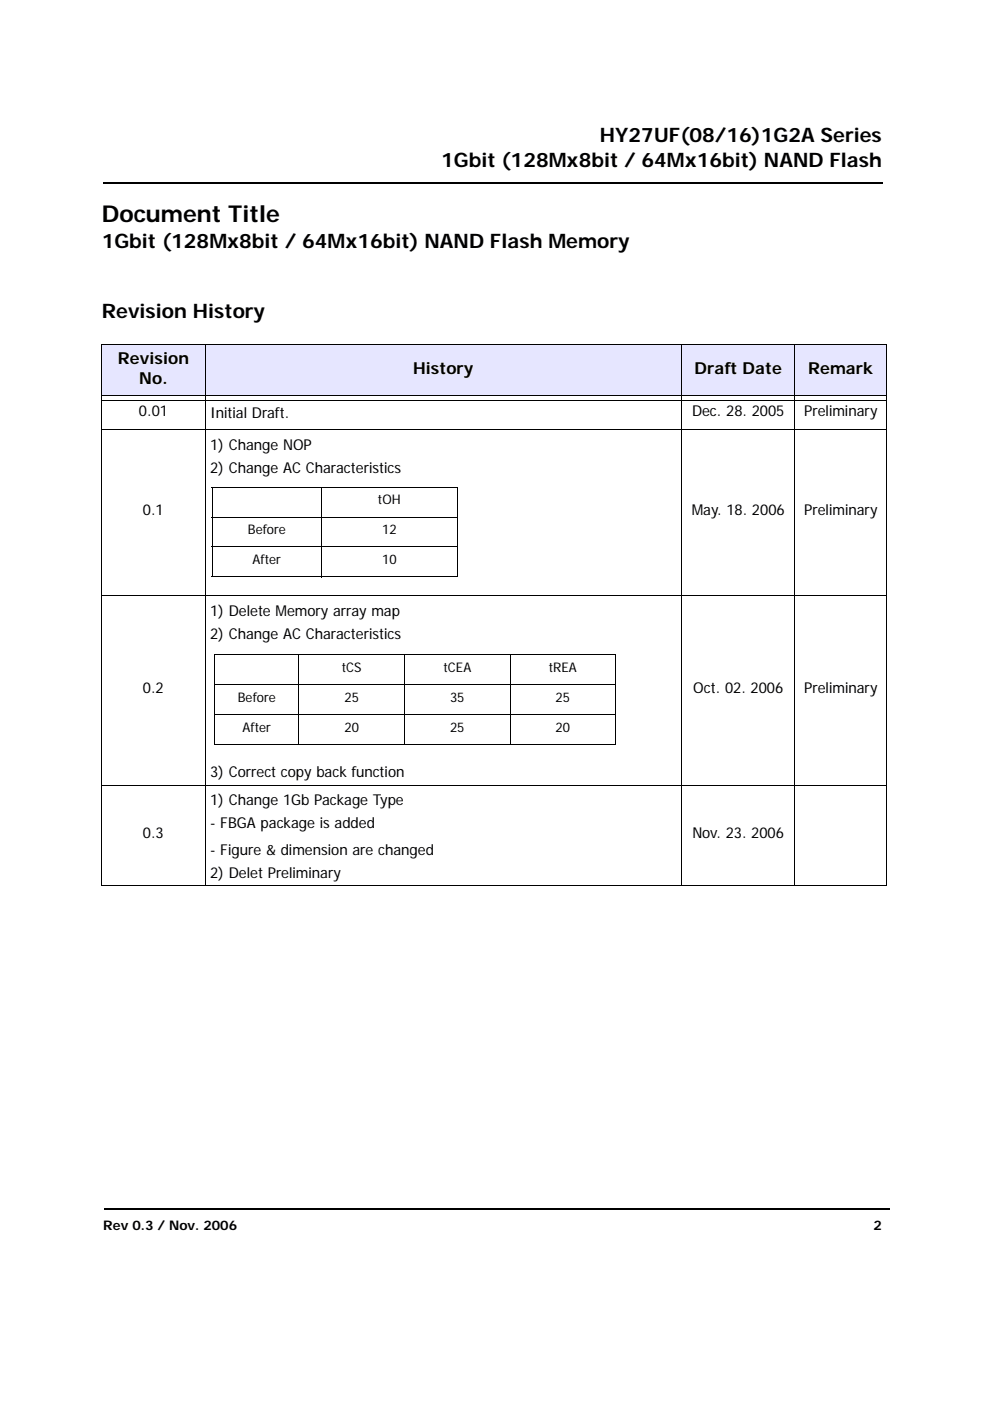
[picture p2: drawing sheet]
<svg xmlns="http://www.w3.org/2000/svg" width="210mm" height="297mm" viewBox="0 0 210 297" stroke-linecap="round" stroke-linejoin="round" font-family="sans-serif">
<defs><g id="words">
<text font-size="4.9" x="21.6" y="47.1">Document Title</text>
<g font-size="4.2">
<text x="93.5" y="35.4">1Gbit (128Mx8bit / 64Mx16bit) NAND Flash</text>
<text x="127.2" y="30">HY27UF(08/16)1G2A Series</text>
<text x="21.6" y="52.6">1Gbit (128Mx8bit / 64Mx16bit) NAND Flash Memory</text>
<text x="21.6" y="67.5">Revision History</text>
</g>
<g font-size="3.5">
<text x="25" y="77.2">Revision</text>
<text x="29.5" y="81.4">No.</text>
<text x="87.6" y="79.3">History</text>
<text x="147.3" y="79.3">Draft Date</text>
<text x="171.3" y="79.3">Remark</text>
</g>
<g font-size="3.2">
<text x="29.5" y="88.3">0.01</text>
<text x="44.6" y="88.6">Initial Draft.</text>
<text x="146.7" y="88.3">Dec. 28. 2005</text>
<text x="170.5" y="88.3">Preliminary</text>
<text x="44.6" y="95.3">1) Change NOP</text>
<text x="44.6" y="100.2">2) Change AC Characteristics</text>
<text x="30.3" y="109.2">0.1</text>
<text x="146.7" y="109.2">May. 18. 2006</text>
<text x="170.5" y="109.2">Preliminary</text>
<text x="44.6" y="130.6">1) Delete Memory array map</text>
<text x="44.6" y="135.5">2) Change AC Characteristics</text>
<text x="30.3" y="146.9">0.2</text>
<text x="147" y="146.9">Oct. 02. 2006</text>
<text x="170.5" y="146.9">Preliminary</text>
<text x="44.6" y="164.8">3) Correct copy back function</text>
<text x="44.6" y="170.7">1) Change 1Gb Package Type</text>
<text x="30.3" y="177.7">0.3</text>
<text x="44.6" y="175.6">- FBGA package is added</text>
<text x="146.8" y="177.7">Nov. 23. 2006</text>
<text x="44.6" y="181.2">- Figure &amp; dimension are changed</text>
<text x="44.6" y="186.1">2) Delet Preliminary</text>
</g>
<g font-size="2.8">
<text x="80.1" y="106.9">tOH</text>
<text x="52.5" y="113.3">Before</text>
<text x="81" y="113.3">12</text>
<text x="53.6" y="119.6">After</text>
<text x="81" y="119.6">10</text>
<text x="72.5" y="142.4">tCS</text>
<text x="94" y="142.4">tCEA</text>
<text x="116.3" y="142.4">tREA</text>
<text x="50.4" y="148.8">Before</text>
<text x="73" y="148.8">25</text>
<text x="95.4" y="148.8">35</text>
<text x="117.8" y="148.8">25</text>
<text x="51.4" y="155.1">After</text>
<text x="73" y="155.1">20</text>
<text x="95.4" y="155.1">25</text>
<text x="117.8" y="155.1">20</text>
<text x="21.9" y="260.7">Rev 0.3 / Nov. 2006</text>
<text x="185.2" y="260.7">2</text>
</g>
</g></defs>
<path d="M21.8 38.7h.2v.3h-.2zM22.2 256.2h.1v.3h-.1z" fill="#000"/>
<path d="M22 38.8h165.2M22.3 256.3h166.4" fill="none" stroke="#000" stroke-width=".36"/>
<g fill="#e6e6ff">
<path d="M21.6 73.1h22v10.8h-22z"/>
<path d="M43.5 73.1h101.1v10.8h-101.1z"/>
<path d="M144.5 73.1h24.1v10.8h-24.1z"/>
<path d="M168.5 73.1h19.6v10.8h-19.6z"/>
</g>
<g fill="none" stroke="#000" stroke-width=".21">
<path d="M21.5 73.1h166.6M21.6 73.2v114.5M43.5 73v114.9M144.5 73v114.9M168.5 73v114.9M188 73.2v114.5M21.5 91.1h166.6M21.7 83.9h166.2M21.7 84.8h166.2M44.9 103.3h52.2M44.9 109.6h52.2M44.9 116h52.2"/>
<path d="M45 103.4v18.8M68.1 103.2v19.2M97 103.4v18.8M21.5 126.3h166.6M44.9 122.3h52.2M45.4 138.8h85.2M45.5 138.9v18.8M63.4 138.7v19.2M85.8 138.7v19.2M108.1 138.7v19.2M130.5 138.9v18.8M45.4 145.1h85.2"/>
<path d="M45.4 151.5h85.2M45.4 157.8h85.2M21.5 166.5h166.6M21.5 187.8h166.6"/>
</g>
<use href="#words"/>
</svg>
